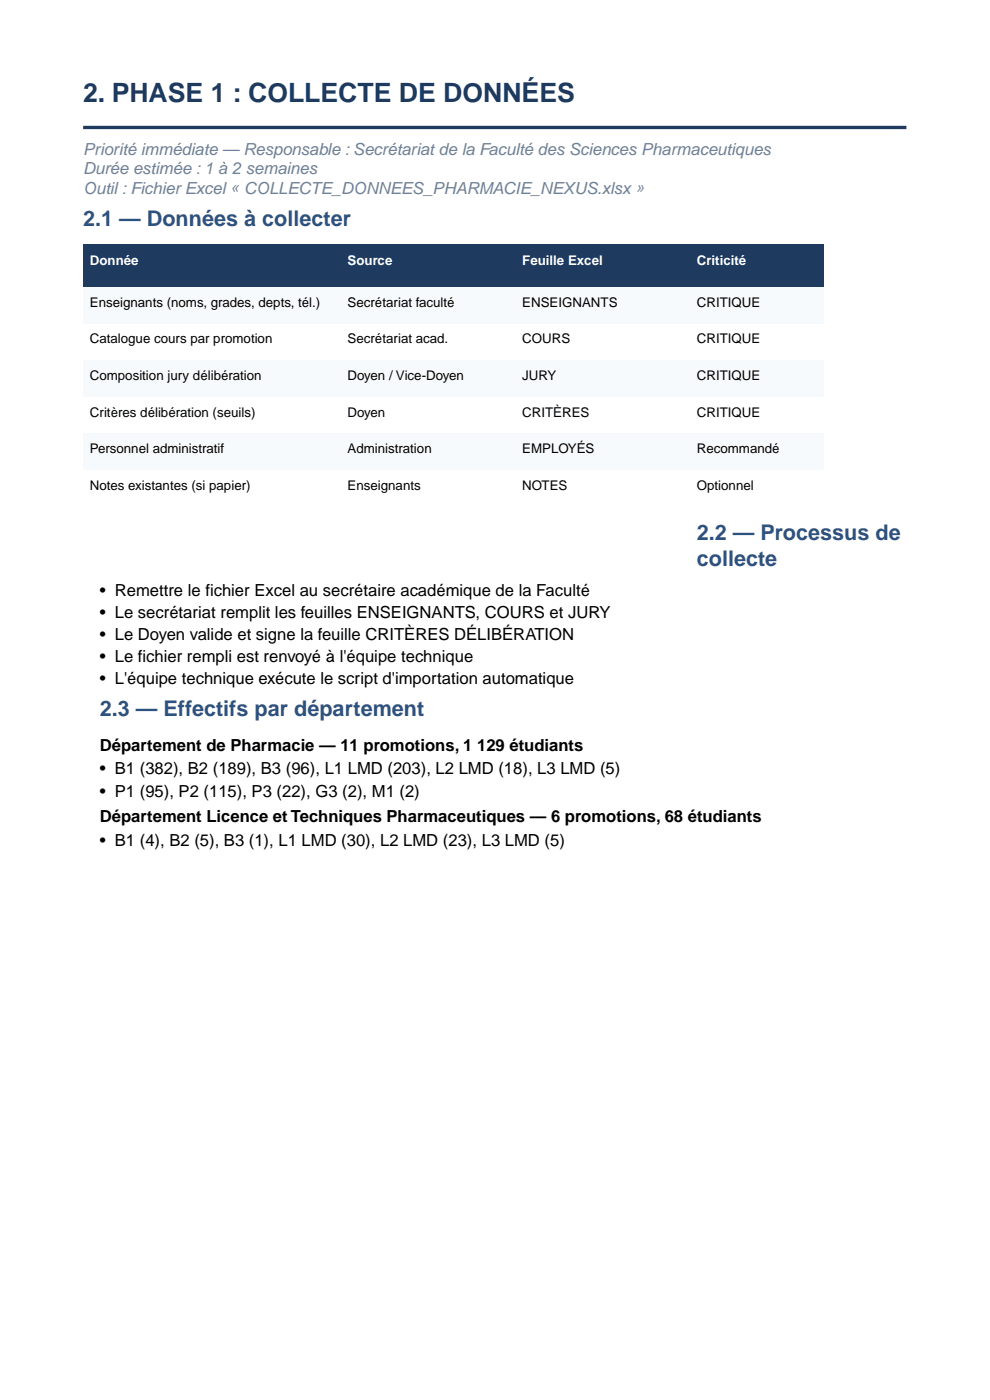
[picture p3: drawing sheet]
<svg xmlns="http://www.w3.org/2000/svg" width="210mm" height="297mm" viewBox="0 0 210 297" stroke-linecap="round" stroke-linejoin="round" font-family="sans-serif">
<defs><g id="words">
<text font-size="5.6" fill="#1e3a5f" x="17.6" y="21.7">2. PHASE 1 : COLLECTE DE DONNÉES</text>
<g font-size="4.6" fill="#2c5282">
<text x="17.6" y="48">2.1 — Données à collecter</text>
<text x="147.8" y="114.6">2.2 — Processus de</text>
<text x="147.8" y="120.1">collecte</text>
<text x="21.2" y="151.8">2.3 — Effectifs par département</text>
</g>
<g font-size="3.5" fill="#718096">
<text x="17.6" y="32.9">Priorité immédiate — Responsable : Secrétariat de la Faculté des Sciences Pharmaceutiques</text>
<text x="17.6" y="37">Durée estimée : 1 à 2 semaines</text>
<text x="17.6" y="41.1">Outil : Fichier Excel « COLLECTE_DONNEES_PHARMACIE_NEXUS.xlsx »</text>
</g>
<g font-size="3.5">
<text x="21.2" y="126.4">• Remettre le fichier Excel au secrétaire académique de la Faculté</text>
<text x="21.2" y="131.1">• Le secrétariat remplit les feuilles ENSEIGNANTS, COURS et JURY</text>
<text x="21.2" y="135.8">• Le Doyen valide et signe la feuille CRITÈRES DÉLIBÉRATION</text>
<text x="21.2" y="140.5">• Le fichier rempli est renvoyé à l'équipe technique</text>
<text x="21.2" y="145.2">• L'équipe technique exécute le script d'importation automatique</text>
<text x="21.2" y="159.3">Département de Pharmacie — 11 promotions, 1 129 étudiants</text>
<text x="21.2" y="164.3">• B1 (382), B2 (189), B3 (96), L1 LMD (203), L2 LMD (18), L3 LMD (5)</text>
<text x="21.2" y="169">• P1 (95), P2 (115), P3 (22), G3 (2), M1 (2)</text>
<text x="21.2" y="174.5">Département Licence et Techniques Pharmaceutiques — 6 promotions, 68 étudiants</text>
<text x="21.2" y="179.5">• B1 (4), B2 (5), B3 (1), L1 LMD (30), L2 LMD (23), L3 LMD (5)</text>
</g>
<g font-size="2.8" fill="#fff">
<text x="19" y="56.3">Donnée</text>
<text x="73.7" y="56.3">Source</text>
<text x="110.8" y="56.3">Feuille Excel</text>
<text x="147.8" y="56.3">Criticité</text>
</g>
<g font-size="2.8">
<text x="19" y="65.1">Enseignants (noms, grades, depts, tél.)</text>
<text x="73.7" y="65.1">Secrétariat faculté</text>
<text x="110.8" y="65.1">ENSEIGNANTS</text>
<text x="147.8" y="65.1">CRITIQUE</text>
<text x="19" y="72.8">Catalogue cours par promotion</text>
<text x="73.7" y="72.8">Secrétariat acad.</text>
<text x="110.8" y="72.8">COURS</text>
<text x="147.8" y="72.8">CRITIQUE</text>
<text x="19" y="80.6">Composition jury délibération</text>
<text x="73.7" y="80.6">Doyen / Vice-Doyen</text>
<text x="110.8" y="80.6">JURY</text>
<text x="147.8" y="80.6">CRITIQUE</text>
<text x="19" y="88.4">Critères délibération (seuils)</text>
<text x="73.7" y="88.4">Doyen</text>
<text x="110.8" y="88.4">CRITÈRES</text>
<text x="147.8" y="88.4">CRITIQUE</text>
<text x="19" y="96.1">Personnel administratif</text>
<text x="73.7" y="96.1">Administration</text>
<text x="110.8" y="96.1">EMPLOYÉS</text>
<text x="147.8" y="96.1">Recommandé</text>
<text x="19" y="103.9">Notes existantes (si papier)</text>
<text x="73.7" y="103.9">Enseignants</text>
<text x="110.8" y="103.9">NOTES</text>
<text x="147.8" y="103.9">Optionnel</text>
</g>
</g></defs>
<path d="M17.6 27h174.7" fill="none" stroke="#1e3a5f" stroke-width=".71" stroke-linecap="butt"/>
<g fill="#1e3a5f">
<path d="M17.6 51.8h54.7v9.1h-54.7z"/>
<path d="M72.3 51.8h37.1v9.1h-37.1z"/>
<path d="M109.4 51.8h37v9.1h-37z"/>
<path d="M146.4 51.8h28.2v9.1h-28.2z"/>
</g>
<g fill="#f7fafc">
<path d="M17.6 60.9h54.7v7.8h-54.7z"/>
<path d="M72.3 60.9h37.1v7.8h-37.1z"/>
<path d="M109.4 60.9h37v7.8h-37z"/>
<path d="M146.4 60.9h28.2v7.8h-28.2z"/>
</g>
<g fill="#fff">
<path d="M17.6 68.7h54.7v7.8h-54.7z"/>
<path d="M72.3 68.7h37.1v7.8h-37.1z"/>
<path d="M109.4 68.7h37v7.8h-37z"/>
<path d="M146.4 68.7h28.2v7.8h-28.2z"/>
</g>
<g fill="#f7fafc">
<path d="M17.6 76.5h54.7v7.7h-54.7z"/>
<path d="M72.3 76.5h37.1v7.7h-37.1z"/>
<path d="M109.4 76.5h37v7.7h-37z"/>
<path d="M146.4 76.5h28.2v7.7h-28.2z"/>
</g>
<g fill="#fff">
<path d="M17.6 84.2h54.7v7.8h-54.7z"/>
<path d="M72.3 84.2h37.1v7.8h-37.1z"/>
<path d="M109.4 84.2h37v7.8h-37z"/>
<path d="M146.4 84.2h28.2v7.8h-28.2z"/>
</g>
<g fill="#f7fafc">
<path d="M17.6 92h54.7v7.7h-54.7z"/>
<path d="M72.3 92h37.1v7.7h-37.1z"/>
<path d="M109.4 92h37v7.7h-37z"/>
<path d="M146.4 92h28.2v7.7h-28.2z"/>
</g>
<g fill="#fff">
<path d="M17.6 99.7h54.7v7.8h-54.7z"/>
<path d="M72.3 99.7h37.1v7.8h-37.1z"/>
<path d="M109.4 99.7h37v7.8h-37z"/>
<path d="M146.4 99.7h28.2v7.8h-28.2z"/>
</g>
<use href="#words"/>
</svg>
